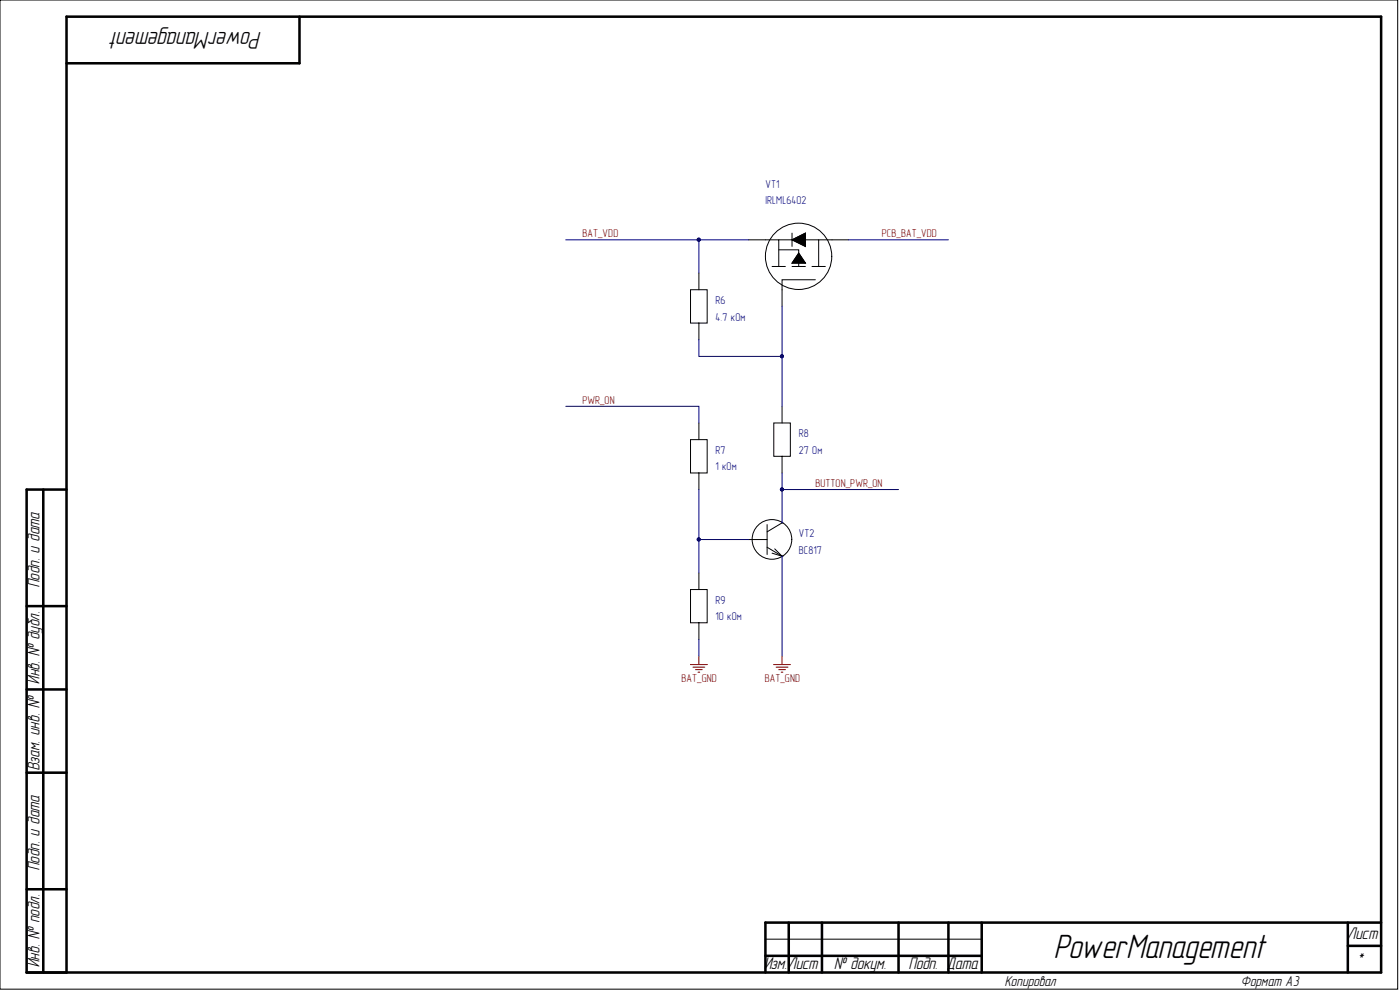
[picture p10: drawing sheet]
<svg xmlns="http://www.w3.org/2000/svg" width="420mm" height="297mm" viewBox="0 0 420 297" stroke-linecap="round" stroke-linejoin="round" font-family="sans-serif">
<defs><g id="words">
<text font-size="10.1" x="316.3" y="287.3">PowerManagement</text>
<text font-size="7.3" x="78.2" y="9.6" transform="rotate(-180 78.2 9.6)">PowerManagement</text>
<g font-size="5.1">
<text x="11.8" y="176.1" transform="rotate(-90 11.8 176.1)">Подп. и дата</text>
<text x="11.8" y="205" transform="rotate(-90 11.8 205)">Инв. № дубл.</text>
<text x="11.8" y="230.9" transform="rotate(-90 11.8 230.9)">Взам. инв. №</text>
<text x="11.8" y="260.9" transform="rotate(-90 11.8 260.9)">Подп. и дата</text>
<text x="404.2" y="281.4">Лист</text>
<text x="11.8" y="289.9" transform="rotate(-90 11.8 289.9)">Инв. № подл.</text>
<text x="229.2" y="290.4">Изм.Лист</text>
<text x="250.2" y="290.4">№ докум.</text>
<text x="272.6" y="290.4">Подп. Дата</text>
<text x="407.3" y="289.4">*</text>
</g>
<g font-size="4.3">
<text x="301.4" y="295.6">Копировал</text>
<text x="372.2" y="295.6">Формат А3</text>
</g>
<g font-size="3.4" fill="#000080">
<text x="229.6" y="56.2">VT1</text>
<text x="229.6" y="61.2">IRLML6402</text>
<text x="214.5" y="91.1">R6</text>
<text x="214.5" y="96.1">4.7 кОм</text>
<text x="239.5" y="131">R8</text>
<text x="214.5" y="136">R7</text>
<text x="239.5" y="136">27 Ом</text>
<text x="214.5" y="141">1 кОм</text>
<text x="239.5" y="161">VT2</text>
<text x="239.5" y="166">BC817</text>
<text x="214.5" y="181">R9</text>
<text x="214.5" y="185.9">10 кОм</text>
</g>
<g font-size="3.4" fill="#800000">
<text x="174.6" y="71.2">BAT_VDD</text>
<text x="264.4" y="71.2">PCB_BAT_VDD</text>
<text x="174.6" y="121">PWR_ON</text>
<text x="244.5" y="146">BUTTON_PWR_ON</text>
<text x="204.4" y="204.5">BAT_GND</text>
<text x="229.3" y="204.5">BAT_GND</text>
</g>
</g></defs>
<g fill="none" stroke="#000" stroke-width=".76">
<path d="M89.8 5v14h-69.9M13 146.7v144.8M19.9 146.7h-11.9v144.8h406.1v-286.5h-394.2v286.5M8 181.7h11.9M8 206.7h11.9M8 231.6h11.9M8 266.5h11.9M236.5 276.5v15M246.5 276.5v15M269.4 276.5v15M284.4 276.5v15M294.4 276.5v15"/>
<path d="M404.2 276.5v15M414.1 276.5h-184.6v15M229.5 286.5h64.9M404.2 283.5h9.9"/>
</g>
<g fill="none" stroke="#000" stroke-width=".3">
<path d="M0 0h419.1v296.5h-419.1zM224.5 71.9h9v8M231.5 79.9h4M233.5 74.9h6v1M233.5 71.9h12M237.5 71.9l4-2v4zM237.5 79.9h4M237.5 69.9v4M239.5 75.9l2 3h-4zM239.5 78.9v1M243.5 79.9h4M254.5 71.9h-9v8"/>
<path d="M207.1 86.8h5v10h-5zM209.6 81.9v4.9M209.6 96.8v5M244.5 83.9h-10v7.9M207.1 131.8h5v10h-5zM209.6 126.8v5M232 126.8h5v10h-5zM234.5 121.8v5M234.5 136.8v5M209.6 141.8v4.9M230 157.2v9M234.5 156.7h.1"/>
<path d="M234.5 156.7l-4.5 2.7M207.1 176.7h5v10h-5zM209.6 171.7v5M224.5 161.7h5.5M230 164l4.5 2.7M231.5 165.8l3 .9M232.3 164.5l2.2 2.2M234.5 166.7h.1M209.6 186.7v5M229.5 281.5h64.9"/>
<circle cx="239.5" cy="76.8" r="9.9"/>
<circle cx="231.5" cy="161.7" r="5.9"/>
</g>
<path d="M237.5 71.9l4-2v4zM239.5 75.9l2 3h-4z" fill="#000"/>
<path d="M207 199.2h5.1M207.8 200h3.5M209.6 196.7v2.5M232 199.2h5M232.7 200h3.6M234.5 196.7v2.5M208.6 200.7h2M209.3 201.5h.5M233.5 200.7h2M234.3 201.5h.5" fill="none" stroke="#800000" stroke-width=".3"/>
<path d="M169.6 71.9h40M224.5 71.9h-14.9v10M254.5 71.9h29.9M234.5 91.8v15h-24.9v-5M234.5 106.8v15M169.6 121.8h40v5M209.6 146.7v15h14.9M234.5 141.8v14.9M234.5 146.7h34.9M209.6 161.7v10M234.5 166.7v30M209.6 191.7v5" fill="none" stroke="#000080" stroke-width=".3"/>
<g fill="#000080" stroke="#000080" stroke-width=".3">
<circle cx="209.5" cy="71.8" r=".47"/>
<circle cx="234.5" cy="106.8" r=".47"/>
<circle cx="234.5" cy="146.7" r=".47"/>
<circle cx="209.5" cy="161.7" r=".47"/>
</g>
<use href="#words"/>
</svg>
